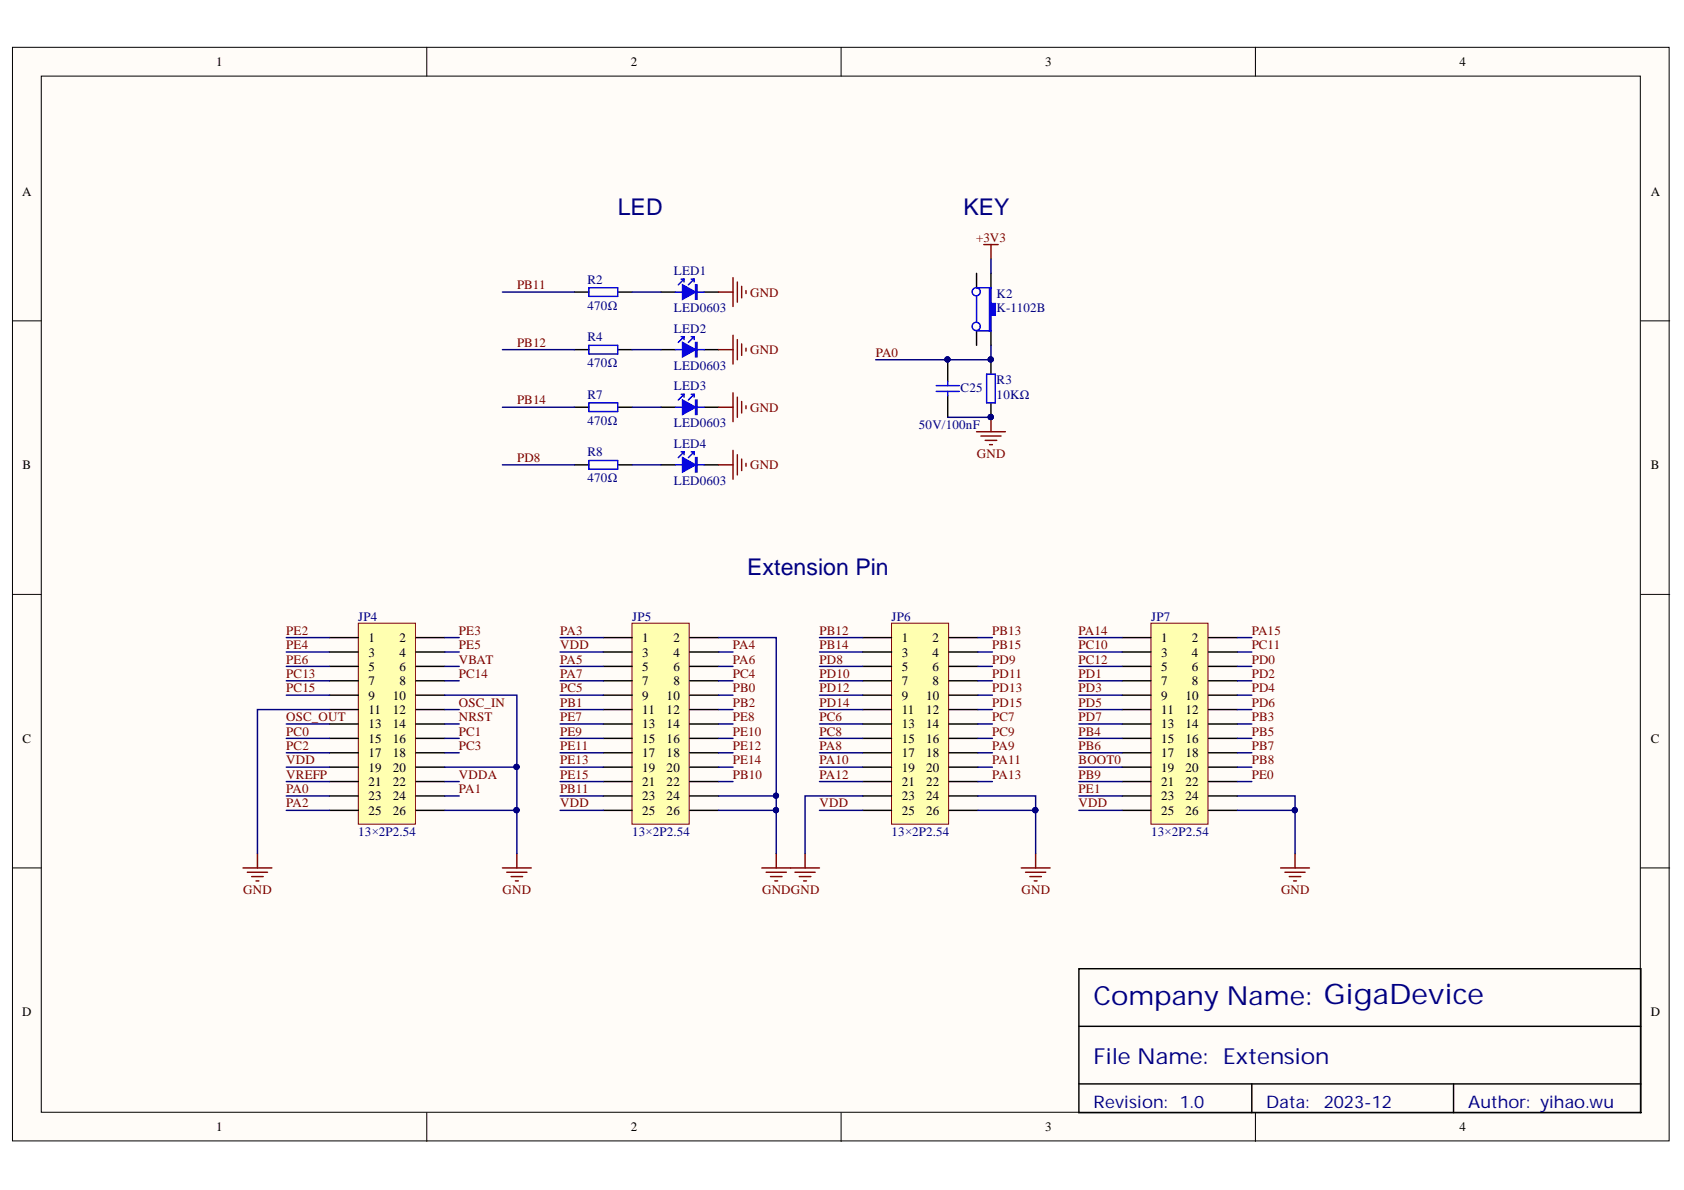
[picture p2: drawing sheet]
<svg xmlns="http://www.w3.org/2000/svg" width="297mm" height="210mm" viewBox="0 0 297 210" stroke-linecap="round" stroke-linejoin="round" font-family="sans-serif">
<defs><g id="words">
<text font-size="4.6" fill="#000080" x="192.9" y="177.3">Company Name: GigaDevice</text>
<g font-size="4.1" fill="#000080">
<text x="109" y="38">LED</text>
<text x="170" y="38">KEY</text>
<text x="131.8" y="101.4">Extension Pin</text>
</g>
<text font-size="3.9" fill="#000080" x="192.9" y="187.7">File Name: Extension</text>
<g font-size="3" fill="#000080">
<text x="192.9" y="195.4">Revision: 1.0</text>
<text x="223.3" y="195.4">Data:</text>
<text x="233.5" y="195.4">2023-12</text>
<text x="259" y="195.4">Author: yihao.wu</text>
</g>
<g font-size="2.3">
<text x="38.2" y="11.7">1</text>
<text x="111.2" y="11.7">2</text>
<text x="184.3" y="11.7">3</text>
<text x="257.4" y="11.7">4</text>
<text x="3.9" y="34.5">A</text>
<text x="291.2" y="34.5">A</text>
<text x="4" y="82.8">B</text>
<text x="291.2" y="82.8">B</text>
<text x="65" y="113.3">1</text>
<text x="70.5" y="113.3">2</text>
<text x="113.3" y="113.3">1</text>
<text x="118.8" y="113.3">2</text>
<text x="159" y="113.3">1</text>
<text x="164.5" y="113.3">2</text>
<text x="204.8" y="113.3">1</text>
<text x="210.2" y="113.3">2</text>
<text x="65" y="115.8">3</text>
<text x="65" y="118.3">5</text>
<text x="70.5" y="115.8">4</text>
<text x="70.5" y="118.3">6</text>
<text x="113.3" y="115.8">3</text>
<text x="113.3" y="118.3">5</text>
<text x="118.8" y="115.8">4</text>
<text x="118.8" y="118.3">6</text>
<text x="159" y="115.8">3</text>
<text x="159" y="118.3">5</text>
<text x="164.5" y="115.8">4</text>
<text x="164.5" y="118.3">6</text>
<text x="204.8" y="115.8">3</text>
<text x="204.8" y="118.3">5</text>
<text x="210.2" y="115.8">4</text>
<text x="210.2" y="118.3">6</text>
<text x="65" y="120.9">7</text>
<text x="65" y="123.4">9</text>
<text x="65" y="125.9">11</text>
<text x="69.3" y="123.4">10</text>
<text x="69.3" y="125.9">12</text>
<text x="70.5" y="120.9">8</text>
<text x="113.3" y="120.9">7</text>
<text x="113.3" y="123.4">9</text>
<text x="113.3" y="125.9">11</text>
<text x="117.6" y="123.4">10</text>
<text x="117.6" y="125.9">12</text>
<text x="118.8" y="120.9">8</text>
<text x="159" y="120.9">7</text>
<text x="159" y="123.4">9</text>
<text x="159" y="125.9">11</text>
<text x="163.4" y="123.4">10</text>
<text x="163.4" y="125.9">12</text>
<text x="164.5" y="120.9">8</text>
<text x="204.8" y="120.9">7</text>
<text x="204.8" y="123.4">9</text>
<text x="204.8" y="125.9">11</text>
<text x="209.1" y="123.4">10</text>
<text x="209.1" y="125.9">12</text>
<text x="210.2" y="120.9">8</text>
<text x="4" y="131">C</text>
<text x="65" y="128.5">13</text>
<text x="65" y="131">15</text>
<text x="69.3" y="128.5">14</text>
<text x="69.3" y="131">16</text>
<text x="113.3" y="128.5">13</text>
<text x="113.3" y="131">15</text>
<text x="117.6" y="128.5">14</text>
<text x="117.6" y="131">16</text>
<text x="159" y="128.5">13</text>
<text x="159" y="131">15</text>
<text x="163.4" y="128.5">14</text>
<text x="163.4" y="131">16</text>
<text x="204.8" y="128.5">13</text>
<text x="204.8" y="131">15</text>
<text x="209.1" y="128.5">14</text>
<text x="209.1" y="131">16</text>
<text x="291.2" y="131">C</text>
<text x="65" y="133.6">17</text>
<text x="65" y="136.1">19</text>
<text x="69.3" y="133.6">18</text>
<text x="69.3" y="136.1">20</text>
<text x="113.3" y="133.6">17</text>
<text x="113.3" y="136.1">19</text>
<text x="117.6" y="133.6">18</text>
<text x="117.6" y="136.1">20</text>
<text x="159" y="133.6">17</text>
<text x="159" y="136.1">19</text>
<text x="163.4" y="133.6">18</text>
<text x="163.4" y="136.1">20</text>
<text x="204.8" y="133.6">17</text>
<text x="204.8" y="136.1">19</text>
<text x="209.1" y="133.6">18</text>
<text x="209.1" y="136.1">20</text>
<text x="65" y="138.6">21</text>
<text x="65" y="141.2">23</text>
<text x="65" y="143.7">25</text>
<text x="69.3" y="138.6">22</text>
<text x="69.3" y="141.2">24</text>
<text x="69.3" y="143.7">26</text>
<text x="113.3" y="138.6">21</text>
<text x="113.3" y="141.2">23</text>
<text x="113.3" y="143.7">25</text>
<text x="117.6" y="138.6">22</text>
<text x="117.6" y="141.2">24</text>
<text x="117.6" y="143.7">26</text>
<text x="159" y="138.6">21</text>
<text x="159" y="141.2">23</text>
<text x="159" y="143.7">25</text>
<text x="163.4" y="138.6">22</text>
<text x="163.4" y="141.2">24</text>
<text x="163.4" y="143.7">26</text>
<text x="204.8" y="138.6">21</text>
<text x="204.8" y="141.2">23</text>
<text x="204.8" y="143.7">25</text>
<text x="209.1" y="138.6">22</text>
<text x="209.1" y="141.2">24</text>
<text x="209.1" y="143.7">26</text>
<text x="3.9" y="179.3">D</text>
<text x="291.2" y="179.3">D</text>
<text x="38.2" y="199.6">1</text>
<text x="111.2" y="199.6">2</text>
<text x="184.3" y="199.6">3</text>
<text x="257.4" y="199.6">4</text>
</g>
<g font-size="2.3" fill="#800000">
<text x="172.2" y="42.6">+3V3</text>
<text x="91.2" y="51.1">PB11</text>
<text x="132.3" y="52.3">GND</text>
<text x="91.2" y="61.2">PB12</text>
<text x="132.3" y="62.5">GND</text>
<text x="154.5" y="63">PA0</text>
<text x="91.2" y="71.3">PB14</text>
<text x="132.3" y="72.6">GND</text>
<text x="91.2" y="81.5">PD8</text>
<text x="132.3" y="82.8">GND</text>
<text x="172.3" y="80.7">GND</text>
<text x="50.5" y="112">PE2</text>
<text x="81" y="112">PE3</text>
<text x="98.8" y="112">PA3</text>
<text x="144.6" y="112">PB12</text>
<text x="175" y="112">PB13</text>
<text x="190.3" y="112">PA14</text>
<text x="220.8" y="112">PA15</text>
<text x="50.5" y="114.5">PE4</text>
<text x="50.5" y="117.1">PE6</text>
<text x="50.5" y="119.6">PC13</text>
<text x="81" y="114.5">PE5</text>
<text x="81" y="117.1">VBAT</text>
<text x="81" y="119.6">PC14</text>
<text x="98.8" y="117.1">PA5</text>
<text x="98.8" y="119.6">PA7</text>
<text x="98.8" y="114.5">VDD</text>
<text x="129.3" y="114.5">PA4</text>
<text x="129.3" y="117.1">PA6</text>
<text x="129.3" y="119.6">PC4</text>
<text x="144.6" y="114.5">PB14</text>
<text x="144.6" y="117.1">PD8</text>
<text x="144.6" y="119.6">PD10</text>
<text x="175" y="114.5">PB15</text>
<text x="175" y="117.1">PD9</text>
<text x="175" y="119.6">PD11</text>
<text x="190.3" y="114.5">PC10</text>
<text x="190.3" y="117.1">PC12</text>
<text x="190.3" y="119.6">PD1</text>
<text x="220.8" y="114.5">PC11</text>
<text x="220.8" y="117.1">PD0</text>
<text x="220.8" y="119.6">PD2</text>
<text x="50.5" y="122.1">PC15</text>
<text x="81" y="124.7">OSC_IN</text>
<text x="98.8" y="122.1">PC5</text>
<text x="98.8" y="124.7">PB1</text>
<text x="129.3" y="122.1">PB0</text>
<text x="129.3" y="124.7">PB2</text>
<text x="144.6" y="122.1">PD12</text>
<text x="144.6" y="124.7">PD14</text>
<text x="175" y="122.1">PD13</text>
<text x="175" y="124.7">PD15</text>
<text x="190.3" y="122.1">PD3</text>
<text x="190.3" y="124.7">PD5</text>
<text x="220.8" y="122.1">PD4</text>
<text x="220.8" y="124.7">PD6</text>
<text x="50.5" y="129.7">PC0</text>
<text x="50.5" y="127.2">OSC_OUT</text>
<text x="81" y="127.2">NRST</text>
<text x="81" y="129.7">PC1</text>
<text x="98.8" y="127.2">PE7</text>
<text x="98.8" y="129.7">PE9</text>
<text x="129.3" y="127.2">PE8</text>
<text x="129.3" y="129.7">PE10</text>
<text x="144.6" y="127.2">PC6</text>
<text x="144.6" y="129.7">PC8</text>
<text x="175" y="127.2">PC7</text>
<text x="175" y="129.7">PC9</text>
<text x="190.3" y="127.2">PD7</text>
<text x="190.3" y="129.7">PB4</text>
<text x="220.8" y="127.2">PB3</text>
<text x="220.8" y="129.7">PB5</text>
<text x="50.5" y="132.3">PC2</text>
<text x="50.5" y="134.8">VDD</text>
<text x="50.5" y="137.4">VREFP</text>
<text x="81" y="132.3">PC3</text>
<text x="81" y="137.4">VDDA</text>
<text x="98.8" y="132.3">PE11</text>
<text x="98.8" y="134.8">PE13</text>
<text x="98.8" y="137.4">PE15</text>
<text x="129.3" y="132.3">PE12</text>
<text x="129.3" y="134.8">PE14</text>
<text x="129.3" y="137.4">PB10</text>
<text x="144.6" y="132.3">PA8</text>
<text x="144.6" y="134.8">PA10</text>
<text x="144.6" y="137.4">PA12</text>
<text x="175" y="132.3">PA9</text>
<text x="175" y="134.8">PA11</text>
<text x="175" y="137.4">PA13</text>
<text x="190.3" y="132.3">PB6</text>
<text x="190.3" y="134.8">BOOT0</text>
<text x="190.3" y="137.4">PB9</text>
<text x="220.8" y="132.3">PB7</text>
<text x="220.8" y="134.8">PB8</text>
<text x="220.8" y="137.4">PE0</text>
<text x="50.5" y="139.9">PA0</text>
<text x="50.5" y="142.4">PA2</text>
<text x="81" y="139.9">PA1</text>
<text x="98.8" y="139.9">PB11</text>
<text x="98.8" y="142.4">VDD</text>
<text x="144.6" y="142.4">VDD</text>
<text x="190.3" y="139.9">PE1</text>
<text x="190.3" y="142.4">VDD</text>
<text x="42.9" y="157.6">GND</text>
<text x="88.7" y="157.6">GND</text>
<text x="134.4" y="157.6">GNDGND</text>
<text x="180.2" y="157.6">GND</text>
<text x="226" y="157.6">GND</text>
</g>
<g font-size="2.3" fill="#000080">
<text x="103.6" y="50">R2</text>
<text x="118.9" y="48.5">LED1</text>
<text x="175.8" y="52.6">K2</text>
<text x="103.6" y="54.6">470Ω</text>
<text x="118.9" y="55.1">LED0603</text>
<text x="118.9" y="58.7">LED2</text>
<text x="175.8" y="55.1">K-1102B</text>
<text x="103.6" y="60.2">R4</text>
<text x="103.6" y="64.7">470Ω</text>
<text x="118.9" y="65.3">LED0603</text>
<text x="103.6" y="70.3">R7</text>
<text x="118.9" y="68.8">LED3</text>
<text x="169.4" y="69.1">C25</text>
<text x="175.8" y="67.8">R3</text>
<text x="175.8" y="70.3">10KΩ</text>
<text x="103.6" y="74.9">470Ω</text>
<text x="118.9" y="75.4">LED0603</text>
<text x="162.1" y="75.7">50V/100nF</text>
<text x="103.6" y="80.5">R8</text>
<text x="118.9" y="78.9">LED4</text>
<text x="103.6" y="85">470Ω</text>
<text x="118.9" y="85.5">LED0603</text>
<text x="63.2" y="109.5">JP4</text>
<text x="111.5" y="109.5">JP5</text>
<text x="157.3" y="109.5">JP6</text>
<text x="203" y="109.5">JP7</text>
<text x="63.2" y="147.5">13×2P2.54</text>
<text x="111.5" y="147.5">13×2P2.54</text>
<text x="157.3" y="147.5">13×2P2.54</text>
<text x="203" y="147.5">13×2P2.54</text>
</g>
</g></defs>
<g fill="#fffcf8" stroke="#000" stroke-width=".18">
<path d="M2.2 8.3h292.2v192.9h-292.2z"/>
<path d="M7.3 13.4h282v182.8h-282z"/>
</g>
<path d="M75.3 8.3v5.1M148.4 8.3v5.1M221.4 8.3v5.1M2.2 56.6h5.1M289.4 56.6h5.1M2.2 104.8h5.1M289.4 104.8h5.1M2.2 153.1h5.1M289.4 153.1h5.1M75.3 196.3v5M148.4 196.3v5M221.4 196.3v5" fill="none" stroke="#000" stroke-width=".18"/>
<path d="M116.6 51.5h2.5M124.2 51.5h2.6M190.3 170.9h99.1v25.4h-99.1zM190.3 181h99.1M190.3 191.2h99.1M220.8 191.2v5.1M256.4 191.2v5.1" fill="none" stroke="#000" stroke-width=".25"/>
<path d="M120.4 50.2l2.3 1.3-2.3 1.3z" fill="#00f"/>
<path d="M103.9 50.8h5.1v1.5h-5.1zM119.1 51.5h1.3M120.1 49.2h.6M120.4 50.2l2.3 1.3-2.3 1.3zM120.7 49.2l-1.1 1M120.7 49.2v.5M121.9 49.2h.5M122.4 49.2l-1 1M122.4 49.2v.5M122.7 50.2h.2v2.6h-.2zM122.8 50.2v2.6M122.9 51.5h1.3" fill="none" stroke="#00f" stroke-width=".25"/>
<path d="M101.3 51.5h2.6M109 51.5h2.5M116.6 61.7h2.5M124.2 61.7h2.6" fill="none" stroke="#000" stroke-width=".25"/>
<path d="M126.8 51.5h2.5M129.3 49v5.1M130.1 49.7v3.6M130.8 50.5v2M131.6 51.3v.5" fill="none" stroke="#800000" stroke-width=".25"/>
<path d="M120.4 60.4l2.3 1.3-2.3 1.2z" fill="#00f"/>
<path d="M120.1 59.4h.6M120.7 59.4l-1.1 1M120.7 59.4v.5M121.9 59.4h.5M122.4 59.4l-1 1M122.4 59.4v.5M103.9 60.9h5.1v1.5h-5.1zM119.1 61.7h1.3M120.4 60.4l2.3 1.3-2.3 1.2zM122.7 60.4h.2v2.5h-.2zM122.8 60.4v2.5M122.9 61.7h1.3" fill="none" stroke="#00f" stroke-width=".25"/>
<path d="M101.3 61.7h2.6M109 61.7h2.5M116.6 71.8h2.5M124.2 71.8h2.6" fill="none" stroke="#000" stroke-width=".25"/>
<path d="M129.3 59.1v5.1M130.1 59.9v3.6M126.8 61.7h2.5M130.8 60.7v2M131.6 61.4v.5" fill="none" stroke="#800000" stroke-width=".25"/>
<path d="M120.4 70.6l2.3 1.2-2.3 1.3z" fill="#00f"/>
<path d="M103.9 71.1h5.1v1.5h-5.1zM119.1 71.8h1.3M120.1 69.5h.6M120.4 70.6l2.3 1.2-2.3 1.3zM120.7 69.5l-1.1 1.1M120.7 69.5v.6M121.9 69.5h.5M122.4 69.5l-1 1.1M122.4 69.5v.6M122.7 70.6h.2v2.5h-.2zM122.8 70.6v2.5M122.9 71.8h1.3" fill="none" stroke="#00f" stroke-width=".25"/>
<path d="M101.3 71.8h2.6M109 71.8h2.5M116.6 82h2.5M124.2 82h2.6" fill="none" stroke="#000" stroke-width=".25"/>
<path d="M126.8 71.8h2.5M129.3 69.3v5.1M130.1 70.1v3.5M130.8 70.8v2M131.6 71.6v.5" fill="none" stroke="#800000" stroke-width=".25"/>
<path d="M120.4 80.7l2.3 1.3-2.3 1.3z" fill="#00f"/>
<g fill="none" stroke="#00f" stroke-width=".25">
<path d="M120.1 79.7h.6M120.7 79.7l-1.1 1M120.7 79.7v.5M121.9 79.7h.5M122.4 79.7l-1 1M122.4 79.7v.5M165.1 68h4.1M165.1 69h4.1M167.2 67.3v.7M167.2 69v.8M174 66h1.6v5.1h-1.6zM103.9 81.2h5.1v1.6h-5.1z"/>
<path d="M119.1 82h1.3M120.4 80.7l2.3 1.3-2.3 1.3zM122.7 80.7h.2v2.6h-.2zM122.8 80.7v2.6M122.9 82h1.3"/>
</g>
<path d="M174.8 48.2v2.6M174.8 58.4v2.5M167.2 63.5v3.8M167.2 69.8v3.8M174.8 63.5v2.5M174.8 71.1v2.5M101.3 82h2.6M109 82h2.5" fill="none" stroke="#000" stroke-width=".25"/>
<path d="M129.3 79.5v5M172.3 76.2h5M173 76.9h3.6M173.8 77.7h2M174.5 78.4h.6M174.8 73.6v2.6M126.8 82h2.5M130.1 80.2v3.6M130.8 81v2M131.6 81.7v.5" fill="none" stroke="#800000" stroke-width=".25"/>
<g fill="#000080" stroke="#000080" stroke-width=".18">
<circle cx="174.7" cy="63.4" r=".46"/>
<circle cx="174.7" cy="73.6" r=".46"/>
<circle cx="167.1" cy="63.4" r=".46"/>
</g>
<path d="M174.5 50.8h.3v2.7h.8v2.1h-.8v2.8h-.3z" fill-rule="evenodd" fill="#00f"/>
<g fill="none" stroke="#00f" stroke-width=".25">
<path d="M172.3 50.8h2.5M172.3 58.4h2.5M172.3 52.3v4.6M174.5 50.8h.3v2.7h.8v2.1h-.8v2.8h-.3z"/>
<circle cx="172.2" cy="57.6" r=".72"/>
<circle cx="172.2" cy="51.5" r=".72"/>
</g>
<path d="M172.3 48.2v2.6M172.3 58.4v2.5" fill="none" stroke="#000" stroke-width=".25"/>
<path d="M173.5 43.1h2.6M174.8 43.1v2.6" fill="none" stroke="#800000" stroke-width=".25"/>
<path d="M63.2 109.9h10.1v35.5h-10.1z" fill="#ffffb0" stroke="#800000" stroke-width=".18"/>
<g fill="none" stroke="#000" stroke-width=".25">
<path d="M58.1 112.5h5.1M58.1 115h5.1M58.1 117.5h5.1M73.4 112.5h5.1M73.4 115h5.1M73.4 117.5h5.1M58.1 120.1h5.1M58.1 122.6h5.1M58.1 125.2h5.1M58.1 127.7h5.1M58.1 130.2h5.1M58.1 132.8h5.1"/>
<path d="M58.1 135.3h5.1M58.1 137.9h5.1M73.4 120.1h5.1M73.4 122.6h5.1M73.4 125.2h5.1M73.4 127.7h5.1M73.4 130.2h5.1M73.4 132.8h5.1M73.4 135.3h5.1M73.4 137.9h5.1M58.1 140.4h5.1M58.1 142.9h5.1"/>
<path d="M73.4 140.4h5.1M73.4 142.9h5.1"/>
</g>
<path d="M111.5 109.9h10.1v35.5h-10.1z" fill="#ffffb0" stroke="#800000" stroke-width=".18"/>
<g fill="none" stroke="#000" stroke-width=".25">
<path d="M106.4 112.5h5.1M106.4 115h5.1M106.4 117.5h5.1M121.7 112.5h5.1M121.7 115h5.1M121.7 117.5h5.1M106.4 120.1h5.1M106.4 122.6h5.1M106.4 125.2h5.1M106.4 127.7h5.1M106.4 130.2h5.1M106.4 132.8h5.1"/>
<path d="M106.4 135.3h5.1M106.4 137.9h5.1M121.7 120.1h5.1M121.7 122.6h5.1M121.7 125.2h5.1M121.7 127.7h5.1M121.7 130.2h5.1M121.7 132.8h5.1M121.7 135.3h5.1M121.7 137.9h5.1M106.4 140.4h5.1M106.4 142.9h5.1"/>
<path d="M121.7 140.4h5.1M121.7 142.9h5.1"/>
</g>
<path d="M157.3 109.9h10v35.5h-10z" fill="#ffffb0" stroke="#800000" stroke-width=".18"/>
<g fill="none" stroke="#000" stroke-width=".25">
<path d="M152.2 112.5h5.1M152.2 115h5.1M152.2 117.5h5.1M167.4 112.5h5.1M167.4 115h5.1M167.4 117.5h5.1M152.2 120.1h5.1M152.2 122.6h5.1M152.2 125.2h5.1M152.2 127.7h5.1M152.2 130.2h5.1M152.2 132.8h5.1"/>
<path d="M152.2 135.3h5.1M152.2 137.9h5.1M167.4 120.1h5.1M167.4 122.6h5.1M167.4 125.2h5.1M167.4 127.7h5.1M167.4 130.2h5.1M167.4 132.8h5.1M167.4 135.3h5.1M167.4 137.9h5.1M152.2 140.4h5.1M152.2 142.9h5.1"/>
<path d="M167.4 140.4h5.1M167.4 142.9h5.1"/>
</g>
<path d="M203 109.9h10.1v35.5h-10.1z" fill="#ffffb0" stroke="#800000" stroke-width=".18"/>
<g fill="none" stroke="#000" stroke-width=".25">
<path d="M197.9 112.5h5.1M197.9 115h5.1M197.9 117.5h5.1M213.2 112.5h5.1M213.2 115h5.1M213.2 117.5h5.1M197.9 120.1h5.1M197.9 122.6h5.1M197.9 125.2h5.1M197.9 127.7h5.1M197.9 130.2h5.1M197.9 132.8h5.1"/>
<path d="M197.9 135.3h5.1M197.9 137.9h5.1M213.2 120.1h5.1M213.2 122.6h5.1M213.2 125.2h5.1M213.2 127.7h5.1M213.2 130.2h5.1M213.2 132.8h5.1M213.2 135.3h5.1M213.2 137.9h5.1M197.9 140.4h5.1M197.9 142.9h5.1"/>
<path d="M213.2 140.4h5.1M213.2 142.9h5.1"/>
</g>
<g fill="none" stroke="#800000" stroke-width=".25">
<path d="M42.9 153.1h5.1M43.6 153.9h3.6M44.4 154.6h2M45.2 155.4h.5M45.4 150.6v2.5M88.6 153.1h5.1M89.4 153.9h3.5M90.2 154.6h2M90.9 155.4h.5M91.2 150.6v2.5M134.4 153.1h10.1M135.1 153.9h3.6"/>
<path d="M135.9 154.6h2M136.7 155.4h.5M136.9 150.6v2.5M140.2 153.9h3.6M141 154.6h2M141.8 155.4h.5M142 150.6v2.5M180.1 153.1h5.1M180.9 153.9h3.6M181.7 154.6h2M182.4 155.4h.5M182.7 150.6v2.5"/>
<path d="M225.9 153.1h5.1M226.7 153.9h3.5M227.4 154.6h2M228.2 155.4h.5M228.4 150.6v2.5"/>
</g>
<g fill="none" stroke="#000080" stroke-width=".25">
<path d="M88.6 51.5h12.7M111.5 51.5h5.1M174.8 45.7v2.5M88.6 61.7h12.7M88.6 71.8h12.7M111.5 61.7h5.1M111.5 71.8h5.1M167.2 73.6h7.6M174.8 60.9v2.6h-20.3M88.6 82h12.7M111.5 82h5.1M50.5 112.5h7.6"/>
<path d="M50.5 115h7.6M50.5 117.5h7.6M78.5 112.5h2.5M78.5 115h2.5M78.5 117.5h2.5M98.8 112.5h7.6M98.8 115h7.6M98.8 117.5h7.6M126.8 112.5h10.1v38.1M126.8 115h2.5M126.8 117.5h2.5M144.5 112.5h7.7"/>
<path d="M144.5 115h7.7M144.5 117.5h7.7M172.5 112.5h2.6M172.5 115h2.6M172.5 117.5h2.6M190.3 112.5h7.6M190.3 115h7.6M190.3 117.5h7.6M218.3 112.5h2.5M218.3 115h2.5M218.3 117.5h2.5M50.5 120.1h7.6"/>
<path d="M50.5 122.6h7.6M50.5 127.7h7.6M50.5 130.2h7.6M50.5 132.8h7.6M50.5 135.3h7.6M50.5 137.9h7.6M58.1 125.2h-12.7v25.4M78.5 122.6h12.7v28M78.5 120.1h2.5M78.5 127.7h2.5M78.5 130.2h2.5M78.5 132.8h2.5"/>
<path d="M78.5 135.3h12.7M78.5 137.9h2.5M78.5 125.2h2.5M98.8 120.1h7.6M98.8 122.6h7.6M98.8 127.7h7.6M98.8 130.2h7.6M98.8 132.8h7.6M98.8 135.3h7.6M98.8 137.9h7.6M98.8 125.2h7.6M126.8 120.1h2.5"/>
<path d="M126.8 122.6h2.5M126.8 127.7h2.5M126.8 130.2h2.5M126.8 132.8h2.5M126.8 135.3h2.5M126.8 137.9h2.5M126.8 125.2h2.5M144.5 120.1h7.7M144.5 122.6h7.7M144.5 127.7h7.7M144.5 130.2h7.7M144.5 132.8h7.7"/>
<path d="M144.5 135.3h7.7M144.5 137.9h7.7M144.5 125.2h7.7M172.5 120.1h2.6M172.5 122.6h2.6M172.5 127.7h2.6M172.5 130.2h2.6M172.5 132.8h2.6M172.5 135.3h2.6M172.5 137.9h2.6M172.5 125.2h2.6M190.3 120.1h7.6"/>
<path d="M190.3 122.6h7.6M190.3 127.7h7.6M190.3 130.2h7.6M190.3 132.8h7.6M190.3 135.3h7.6M190.3 137.9h7.6M190.3 125.2h7.6M218.3 120.1h2.5M218.3 122.6h2.5M218.3 127.7h2.5M218.3 130.2h2.5M218.3 132.8h2.5"/>
<path d="M218.3 135.3h2.5M218.3 137.9h2.5M218.3 125.2h2.5M50.5 142.9h7.6M50.5 140.4h7.6M78.5 142.9h12.7M78.5 140.4h2.5M98.8 142.9h7.6M98.8 140.4h7.6M126.8 142.9h10.1M126.8 140.4h10.1M144.5 142.9h7.7"/>
<path d="M152.2 140.4h-10.2v10.2M172.5 140.4h10.2v10.2M172.5 142.9h10.2M190.3 142.9h7.6M190.3 140.4h7.6M218.3 140.4h10.1v10.2M218.3 142.9h10.1"/>
</g>
<g fill="#000080" stroke="#000080" stroke-width=".18">
<circle cx="174.7" cy="73.6" r=".46"/>
<circle cx="174.7" cy="63.4" r=".46"/>
<circle cx="167.1" cy="63.4" r=".46"/>
<circle cx="91.1" cy="142.9" r=".47"/>
<circle cx="136.9" cy="142.9" r=".46"/>
<circle cx="182.6" cy="142.9" r=".47"/>
<circle cx="228.4" cy="142.9" r=".46"/>
<circle cx="91.1" cy="135.3" r=".46"/>
<circle cx="136.9" cy="140.3" r=".46"/>
</g>
<use href="#words"/>
</svg>
